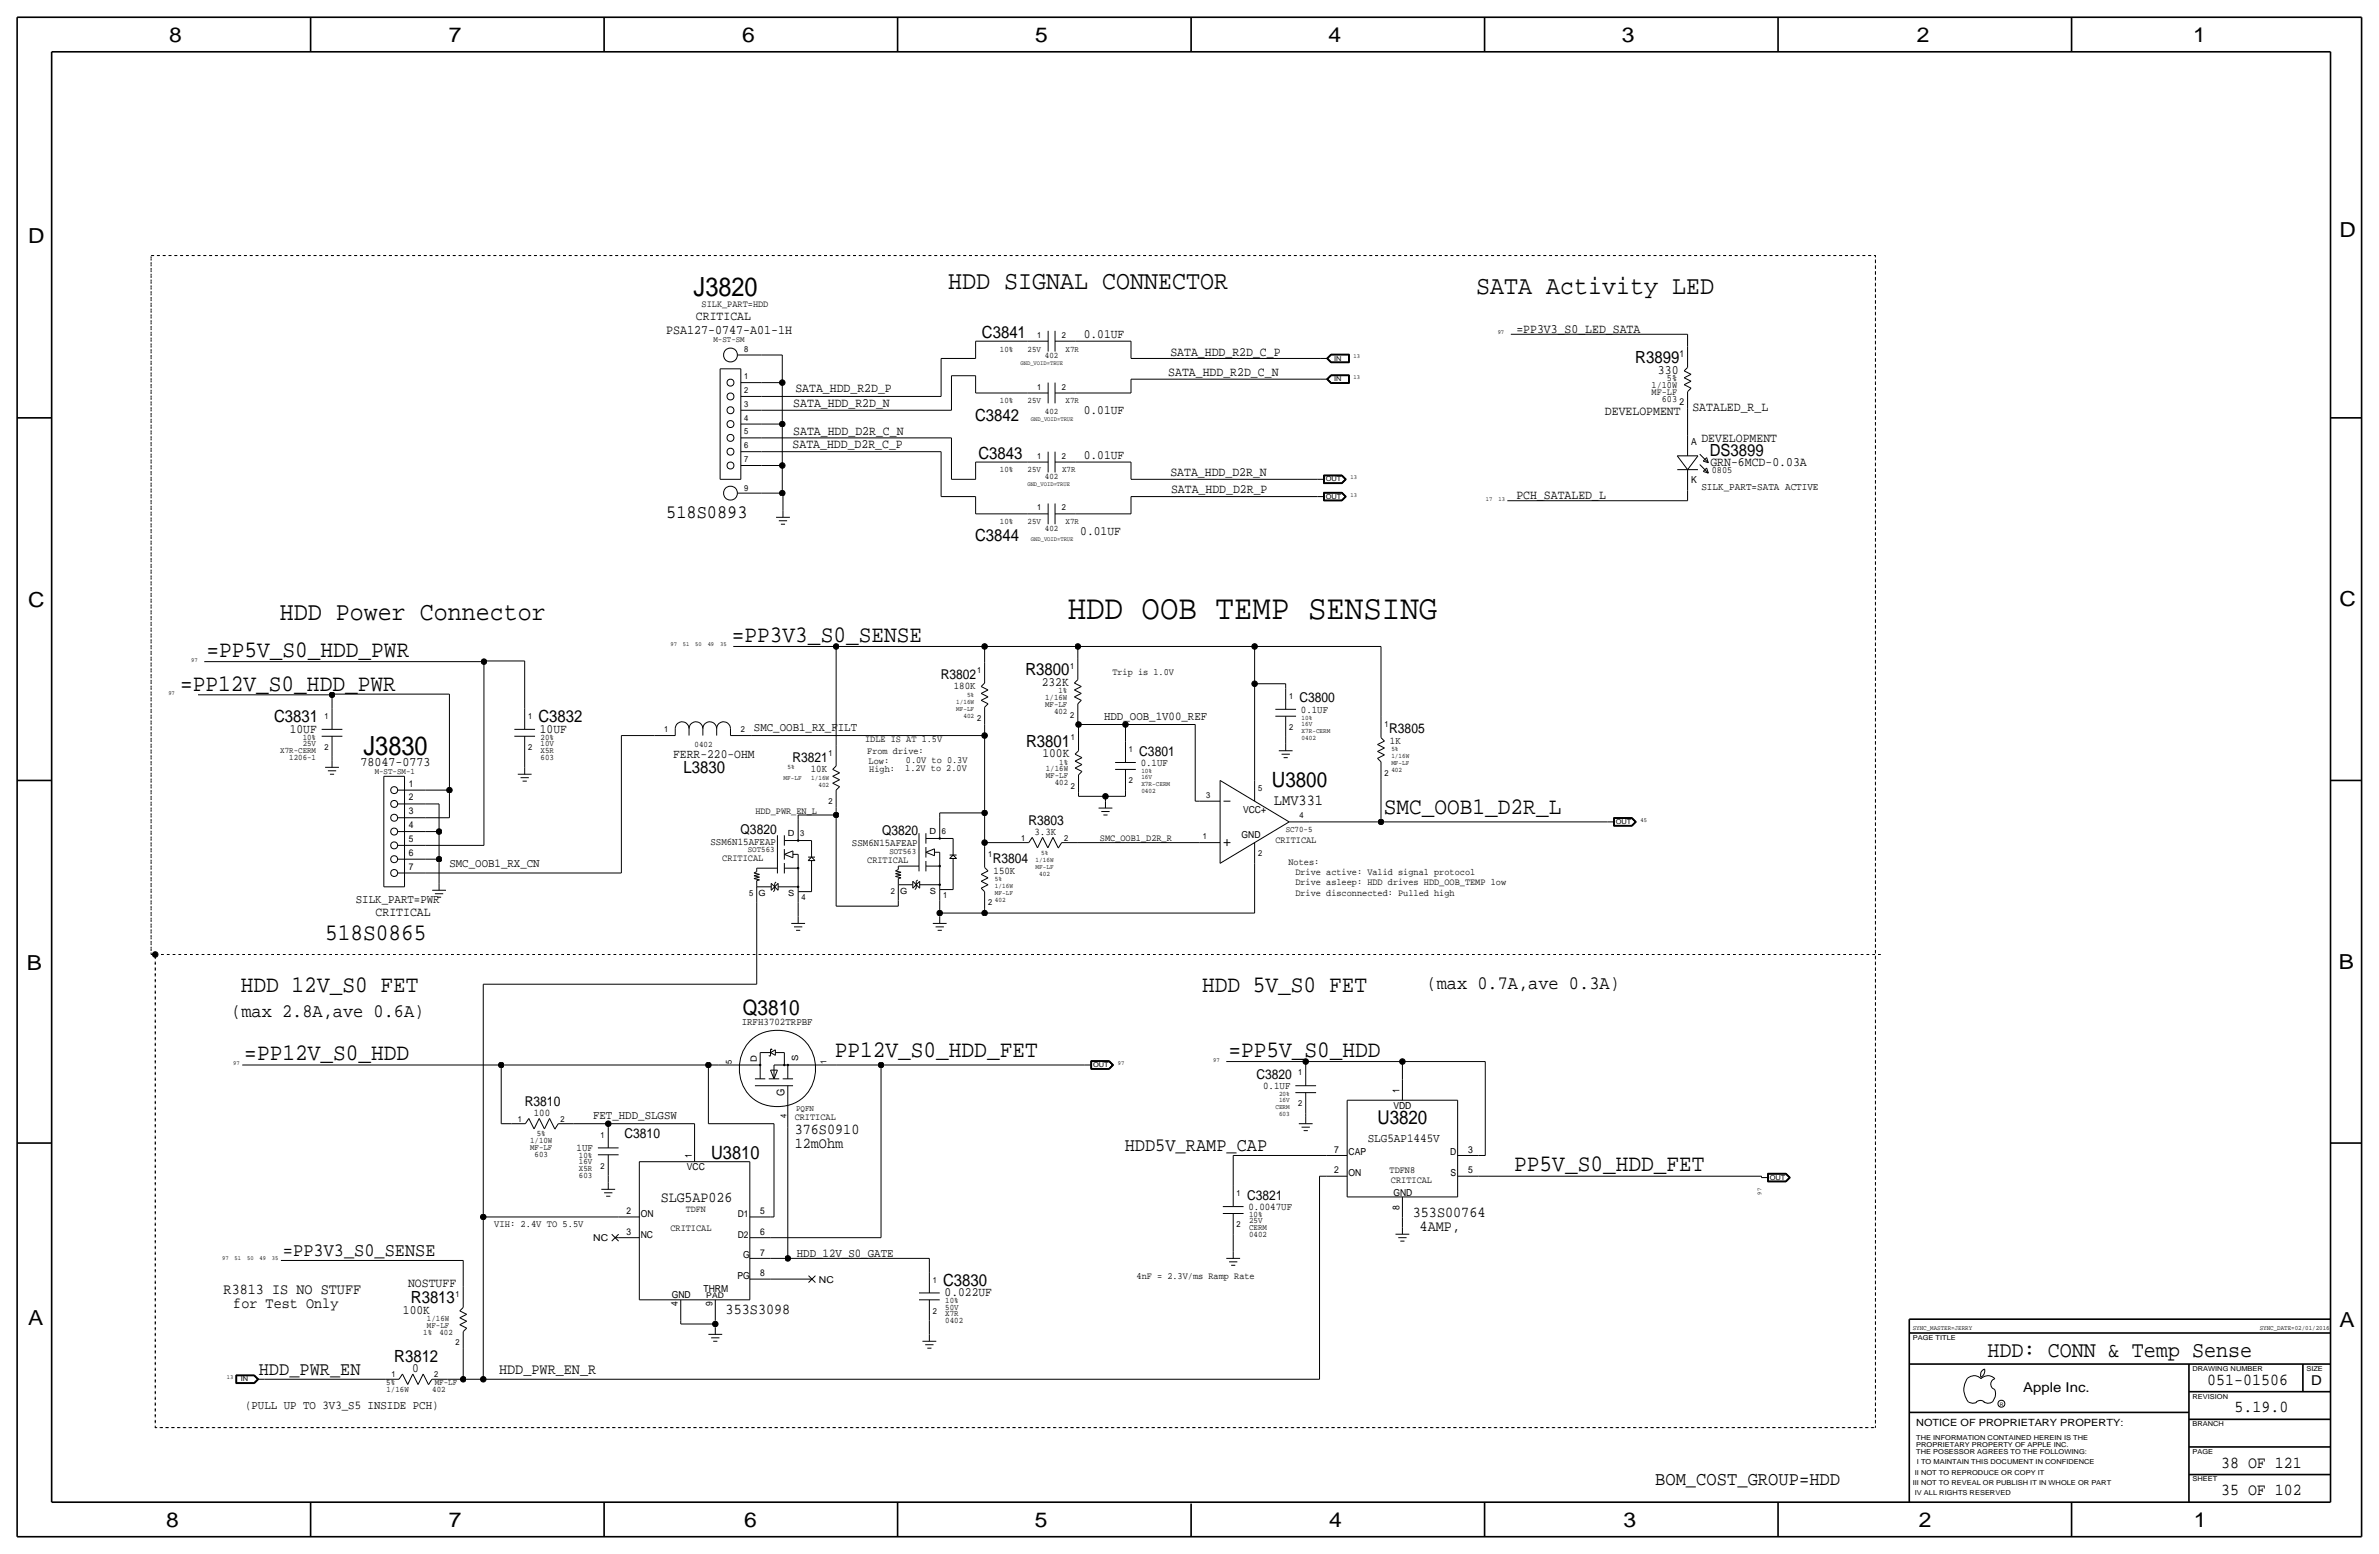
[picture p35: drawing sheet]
<svg xmlns="http://www.w3.org/2000/svg" width="875mm" height="572mm" viewBox="0 0 875 572" stroke-linecap="round" stroke-linejoin="round" font-family="sans-serif">
<defs><g id="words">
<text font-size="12.7" x="392.7" y="227.6">HDD OOB TEMP SENSING</text>
<g font-size="9.7">
<text x="255.1" y="108.7">J3820</text>
<text x="133.7" y="277.6">J3830</text>
</g>
<g font-size="9.6">
<text x="348.8" y="106.4">HDD SIGNAL CONNECTOR</text>
<text x="542.9" y="108.2">SATA Activity LED</text>
<text x="102.9" y="228.1">HDD Power Connector</text>
</g>
<g font-size="8.7">
<text x="269.2" y="236">=PP3V3_S0_SENSE</text>
<text x="75.9" y="241.6">=PP5V_S0_HDD_PWR</text>
<text x="66.2" y="254.3">=PP12V_S0_HDD_PWR</text>
<text x="509" y="299.5">SMC_OOB1_D2R_L</text>
<text x="119.6" y="345.7">518S0865</text>
<text x="88.6" y="365">HDD 12V_S0 FET</text>
<text x="442.2" y="365">HDD 5V_S0 FET</text>
<text x="89.9" y="389.9">=PP12V_S0_HDD</text>
<text x="307" y="388.6">PP12V_S0_HDD_FET</text>
<text x="451.8" y="388.6">=PP5V_S0_HDD</text>
<text x="557" y="430.8">PP5V_S0_HDD_FET</text>
</g>
<text font-size="8.3" x="731" y="499.1">HDD: CONN &amp; Temp Sense</text>
<text font-size="7.8" x="273.3" y="373.1">Q3810</text>
<text font-size="7.7" x="467.8" y="289.3">U3800</text>
<g font-size="7.6">
<text x="62.2" y="15.5">8</text>
<text x="165" y="15.5">7</text>
<text x="273" y="15.5">6</text>
<text x="380.7" y="15.5">5</text>
<text x="488.6" y="15.5">4</text>
<text x="596.6" y="15.5">3</text>
<text x="705.1" y="15.5">2</text>
<text x="806.7" y="15.5">1</text>
<text x="10.4" y="89.4">D</text>
<text x="860.5" y="87.1">D</text>
<text x="10.4" y="223.3">C</text>
<text x="860.5" y="222.8">C</text>
<text x="9.8" y="356.6">B</text>
<text x="860.2" y="356.4">B</text>
<text x="10.4" y="487.4">A</text>
<text x="860.5" y="488.2">A</text>
<text x="61.2" y="561.6">8</text>
<text x="165" y="561.6">7</text>
<text x="273.8" y="561.6">6</text>
<text x="380.7" y="561.6">5</text>
<text x="488.9" y="561.6">4</text>
<text x="597.1" y="561.6">3</text>
<text x="705.8" y="561.6">2</text>
<text x="806.9" y="561.6">1</text>
</g>
<text font-size="7.1" x="608.8" y="546.1">BOM_COST_GROUP=HDD</text>
<g font-size="7">
<text x="245.1" y="190.5">518S0893</text>
<text x="524.7" y="363.7">(max 0.7A,ave 0.3A)</text>
<text x="85" y="373.9">(max 2.8A,ave 0.6A)</text>
<text x="506.6" y="413.5">U3820</text>
<text x="413.7" y="423.2">HDD5V_RAMP_CAP</text>
<text x="104.1" y="461.8">=PP3V3_S0_SENSE</text>
<text x="95.2" y="505.7">HDD_PWR_EN</text>
</g>
<text font-size="6.8" x="261.6" y="426.2">U3810</text>
<g font-size="6.2">
<text x="361.2" y="124.2">C3841</text>
<text x="601.5" y="133.6">R3899</text>
<text x="358.6" y="154.7">C3842</text>
<text x="628.9" y="167.6">DS3899</text>
<text x="359.9" y="168.7">C3843</text>
<text x="358.6" y="199.1">C3844</text>
<text x="377.2" y="248.4">R3800</text>
<text x="100.8" y="265.7">C3831</text>
<text x="198.1" y="265.7">C3832</text>
<text x="377.5" y="274.6">R3801</text>
<text x="251.4" y="284.2">L3830</text>
<text x="346.9" y="472.9">C3830</text>
<text x="151.1" y="479.3">R3813</text>
<text x="145" y="500.9">R3812</text>
<text x="811.9" y="509.3">051-01506</text>
<text x="821.9" y="519.4">5.19.0</text>
<text x="817" y="539.7">38 OF 121</text>
<text x="817" y="549.9">35 OF 102</text>
</g>
<g font-size="5.6">
<text x="468.6" y="296.2">LMV331</text>
<text x="292.3" y="417.1">376S0910</text>
<text x="292.3" y="422.1">12mOhm</text>
<text x="519.6" y="447.5">353S00764</text>
<text x="522.2" y="452.6">4AMP,</text>
<text x="82.2" y="476">R3813 IS NO STUFF</text>
<text x="85.8" y="481.1">for Test Only</text>
<text x="266.9" y="483.1">353S3098</text>
<text x="183.6" y="505.5">HDD_PWR_EN_R</text>
</g>
<text font-size="5.5" x="243" y="442.2">SLG5AP026</text>
<g font-size="5">
<text x="346.1" y="249.7">R3802</text>
<text x="478" y="258.3">C3800</text>
<text x="511" y="269.7">R3805</text>
<text x="291.5" y="280.2">R3821</text>
<text x="419" y="277.9">C3801</text>
<text x="378.2" y="303.5">R3803</text>
<text x="272.4" y="306.6">Q3820</text>
<text x="324.5" y="307.1">Q3820</text>
<text x="365.2" y="317.5">R3804</text>
<text x="462.1" y="396.7">C3820</text>
<text x="193.1" y="406.9">R3810</text>
<text x="229.7" y="418.3">C3810</text>
<text x="458.7" y="441.2">C3821</text>
<text x="850.1" y="509.3">D</text>
<text x="744.2" y="511.8">Apple Inc.</text>
</g>
<g font-size="4.8">
<text x="245" y="122.9">PSA127-0747-A01-1H</text>
<text x="132.6" y="281.7">78047-0773</text>
</g>
<g font-size="4.7">
<text x="256" y="117.9">CRITICAL</text>
<text x="398.6" y="124.2">0.01UF</text>
<text x="557.7" y="122.4">=PP3V3_S0_LED_SATA</text>
<text x="430.5" y="131.1">SATA_HDD_R2D_C_P</text>
<text x="609.8" y="137.4">330</text>
<text x="429.7" y="138.4">SATA_HDD_R2D_C_N</text>
<text x="291.8" y="149.6">SATA_HDD_R2D_N</text>
<text x="292.6" y="144.3">SATA_HDD_R2D_P</text>
<text x="398.6" y="152.1">0.01UF</text>
<text x="590.3" y="152.7">DEVELOPMENT</text>
<text x="622.5" y="151.1">SATALED_R_L</text>
<text x="291.8" y="160">SATA_HDD_D2R_C_N</text>
<text x="291.5" y="164.9">SATA_HDD_D2R_C_P</text>
<text x="625.8" y="162.6">DEVELOPMENT</text>
<text x="398.6" y="168.7">0.01UF</text>
<text x="629.1" y="171.2">GRN-6MCD-0.03A</text>
<text x="430.5" y="175">SATA_HDD_D2R_N</text>
<text x="430.7" y="181.4">SATA_HDD_D2R_P</text>
<text x="557.7" y="183.6">PCH_SATALED_L</text>
<text x="397.3" y="196.6">0.01UF</text>
<text x="383.2" y="252.2">232K</text>
<text x="106.6" y="269.5">10UF</text>
<text x="198.6" y="269.5">10UF</text>
<text x="247.6" y="278.9">FERR-220-OHM</text>
<text x="383.4" y="278.4">100K</text>
<text x="138.2" y="336.8">CRITICAL</text>
<text x="150.1" y="473.2">NOSTUFF</text>
<text x="347.4" y="476.8">0.022UF</text>
<text x="148.2" y="483.1">100K</text>
<text x="151.6" y="504.4">0</text>
</g>
<text font-size="4.5" x="503.1" y="420.1">SLG5AP1445V</text>
<g font-size="4.4">
<text x="277.3" y="269">SMC_OOB1_RX_FILT</text>
<text x="406.1" y="264.7">HDD_OOB_1V00_REF</text>
<text x="165.3" y="318.8">SMC_OOB1_RX_CN</text>
<text x="130.9" y="332.2">SILK_PART=PWR</text>
<text x="218.1" y="411.5">FET_HDD_SLGSW</text>
<text x="293.1" y="462.3">HDD_12V_S0_GATE</text>
<text x="90.1" y="518.2">(PULL UP TO 3V3_S5 INSIDE PCH)</text>
</g>
<text font-size="3.9" x="288.5" y="403.2" transform="rotate(-90 288.5 403.2)">G</text>
<g font-size="3.8">
<text x="625.8" y="180.3">SILK_PART=SATA ACTIVE</text>
<text x="350.8" y="253.5">180K</text>
<text x="478.5" y="262.1">0.1UF</text>
<text x="511.3" y="273.6">1K</text>
<text x="419.6" y="281.7">0.1UF</text>
<text x="298.2" y="284">10K</text>
<text x="261.3" y="310.6">SSM6N15AFEAP</text>
<text x="313.4" y="311.2">SSM6N15AFEAP</text>
<text x="380.5" y="307.1">3.3K</text>
<text x="365.5" y="321.3">150K</text>
<text x="272.8" y="376.8">IRFH3702TRPBF</text>
<text x="464.6" y="400.6">0.1UF</text>
<text x="196.3" y="410.5">100</text>
<text x="212.1" y="423.4">1UF</text>
<text x="459.2" y="445">0.0047UF</text>
</g>
<text font-size="3.7" x="704.8" y="524.5">NOTICE OF PROPRIETARY PROPERTY:</text>
<text font-size="3.6" x="181.8" y="451.4">VIH: 2.4V TO 5.5V</text>
<g font-size="3.5">
<text x="258.1" y="112.8">SILK_PART=HDD</text>
<text x="617.7" y="131.3">1</text>
<text x="607.5" y="142.7">1/10W</text>
<text x="613.1" y="140.2">5%</text>
<text x="607.5" y="145.3">MF-LF</text>
<text x="611.2" y="147.8">603</text>
<text x="617.7" y="149.1">2</text>
<text x="622" y="163.8">A</text>
<text x="629.6" y="174">0805</text>
<text x="622" y="177.8">K</text>
<text x="409.1" y="248.2">Trip is 1.0V</text>
<text x="318.2" y="273">IDLE IS AT 1.5V</text>
<text x="319" y="277.1">From drive:</text>
<text x="319.5" y="280.9">Low:</text>
<text x="333.2" y="280.4">0.0V to 0.3V</text>
<text x="319.7" y="284">High:</text>
<text x="332.9" y="283.7">1.2V to 2.0V</text>
<text x="150.3" y="289.3">1</text>
<text x="150.3" y="299.5">3</text>
<text x="150.3" y="294.4">2</text>
<text x="277.8" y="299.2">HDD_PWR_EN_L</text>
<text x="457.2" y="299">VCC+</text>
<text x="150.3" y="304.5">4</text>
<text x="150.3" y="309.6">5</text>
<text x="404.6" y="309.4">SMC_OOB1_D2R_R</text>
<text x="456.7" y="308.1">GND</text>
<text x="469.1" y="309.9">CRITICAL</text>
<text x="150.3" y="314.7">6</text>
<text x="265.6" y="316.7">CRITICAL</text>
<text x="319" y="317.2">CRITICAL</text>
<text x="150.3" y="319.8">7</text>
<text x="473.9" y="318">Notes:</text>
<text x="476.5" y="321.8">Drive active: Valid signal protocol</text>
<text x="476.5" y="325.6">Drive asleep: HDD drives HDD_OOB_TEMP low</text>
<text x="476.5" y="329.4">Drive disconnected: Pulled high</text>
<text x="512.5" y="407.7">VDD</text>
<text x="514.8" y="402.1" transform="rotate(-90 514.8 402.1)">1</text>
<text x="292.3" y="412">CRITICAL</text>
<text x="254.5" y="426" transform="rotate(-90 254.5 426)">1</text>
<text x="490.7" y="423.9">7</text>
<text x="496" y="424.9">CAP</text>
<text x="533.4" y="424.9">D</text>
<text x="540" y="423.9">3</text>
<text x="252.6" y="430.3">VCC</text>
<text x="490.7" y="431.5">2</text>
<text x="511.1" y="431.3">TDFN8</text>
<text x="540" y="431.5">5</text>
<text x="496" y="432.6">ON</text>
<text x="511.6" y="435.1">CRITICAL</text>
<text x="533.5" y="432.6">S</text>
<text x="512.5" y="439.7">GND</text>
<text x="230.4" y="446.5">2</text>
<text x="235.7" y="447.5">ON</text>
<text x="252.3" y="445.8">TDFN</text>
<text x="271.3" y="447.5">D1</text>
<text x="279.6" y="446.5">5</text>
<text x="514.8" y="445" transform="rotate(-90 514.8 445)">8</text>
<text x="230.4" y="454.2">3</text>
<text x="235.7" y="455.2">NC</text>
<text x="246.6" y="452.6">CRITICAL</text>
<text x="271.3" y="455.2">D2</text>
<text x="279.6" y="454.2">6</text>
<text x="218.2" y="456.4">NC</text>
<text x="279.6" y="461.8">7</text>
<text x="273.3" y="462.8">G</text>
<text x="271.2" y="470.4">PG</text>
<text x="279.6" y="469.4">8</text>
<text x="301.2" y="471.7">NC</text>
<text x="418" y="470.4">4nF = 2.3V/ms Ramp Rate</text>
<text x="247.1" y="477.5">GND</text>
<text x="258.8" y="475">THRM</text>
<text x="249.4" y="480.3" transform="rotate(-90 249.4 480.3)">4</text>
<text x="262.1" y="480.2" transform="rotate(-90 262.1 480.2)">9</text>
</g>
<g font-size="3.2">
<text x="278.3" y="390.4" transform="rotate(-90 278.3 390.4)">D</text>
<text x="293.6" y="390.3" transform="rotate(-90 293.6 390.3)">S</text>
</g>
<g font-size="3.1">
<text x="262.4" y="125.7">M-ST-SM</text>
<text x="381.5" y="124.2">1</text>
<text x="390.6" y="124.2">2</text>
<text x="273.8" y="129.5">8</text>
<text x="367.8" y="129.3">10%</text>
<text x="378" y="129.3">25V</text>
<text x="384.3" y="131.8">402</text>
<text x="391.9" y="129.3">X7R</text>
<text x="273.8" y="139.4">1</text>
<text x="381.5" y="143.3">1</text>
<text x="390.6" y="143.3">2</text>
<text x="273.8" y="149.6">3</text>
<text x="273.8" y="144.5">2</text>
<text x="367.8" y="148.3">10%</text>
<text x="378" y="148.3">25V</text>
<text x="391.9" y="148.3">X7R</text>
<text x="273.8" y="154.7">4</text>
<text x="384.3" y="152.1">402</text>
<text x="273.8" y="159.8">5</text>
<text x="273.8" y="164.8">6</text>
<text x="273.8" y="169.9">7</text>
<text x="367.8" y="173.7">10%</text>
<text x="378" y="173.7">25V</text>
<text x="381.5" y="168.7">1</text>
<text x="390.6" y="168.7">2</text>
<text x="390.7" y="173.7">X7R</text>
<text x="384.3" y="176.3">402</text>
<text x="273.8" y="180.6">9</text>
<text x="381.5" y="187.7">1</text>
<text x="390.6" y="187.7">2</text>
<text x="367.8" y="192.8">10%</text>
<text x="378" y="192.8">25V</text>
<text x="384.3" y="195.3">402</text>
<text x="391.9" y="192.8">X7R</text>
<text x="359.4" y="247.4">1</text>
<text x="393.6" y="246.1">1</text>
<text x="384.4" y="257.6">1/16W</text>
<text x="389.3" y="255">1%</text>
<text x="474.2" y="257">1</text>
<text x="384.4" y="260.1">MF-LF</text>
<text x="387.7" y="262.6">402</text>
<text x="393.6" y="263.9">2</text>
<text x="119.3" y="264.4">1</text>
<text x="194.3" y="264.4">1</text>
<text x="244.3" y="269.2">1</text>
<text x="272.5" y="269.2">2</text>
<text x="359.4" y="265.2">2</text>
<text x="474.2" y="268.5">2</text>
<text x="509.2" y="267.5">1</text>
<text x="111.3" y="274.3">25V</text>
<text x="111.3" y="272">10%</text>
<text x="119.3" y="275.8">2</text>
<text x="194.3" y="275.8">2</text>
<text x="198.8" y="274.3">10V</text>
<text x="198.8" y="272">20%</text>
<text x="255.5" y="274.6">0402</text>
<text x="393.9" y="272.3">1</text>
<text x="103.1" y="276.9">X7R-CERM</text>
<text x="106.4" y="279.4">1206-1</text>
<text x="198.8" y="279.4">603</text>
<text x="198.8" y="276.9">X5R</text>
<text x="304.7" y="277.9">1</text>
<text x="389.6" y="281.2">1%</text>
<text x="415.2" y="276.6">1</text>
<text x="137.8" y="284.5">M-ST-SM-1</text>
<text x="384.6" y="286.3">MF-LF</text>
<text x="384.6" y="283.7">1/16W</text>
<text x="509.2" y="285.2">2</text>
<text x="387.9" y="288.8">402</text>
<text x="393.9" y="290.1">2</text>
<text x="415.2" y="288">2</text>
<text x="443.7" y="293.4">3</text>
<text x="462.7" y="290.8">5</text>
<text x="304.7" y="295.7">2</text>
<text x="478" y="301">4</text>
<text x="289.8" y="307.6">D</text>
<text x="294.3" y="307.3">3</text>
<text x="341.9" y="306.8">D</text>
<text x="346.4" y="306.6">6</text>
<text x="375.6" y="309.1">1</text>
<text x="391.4" y="309.1">2</text>
<text x="442.4" y="308.6">1</text>
<text x="472.9" y="306.1">SC70-5</text>
<text x="275" y="313.4">SOT563</text>
<text x="327.1" y="313.9">SOT563</text>
<text x="363.4" y="315.2">1</text>
<text x="462.7" y="315">2</text>
<text x="275.5" y="329.4">5</text>
<text x="279" y="329.7">G</text>
<text x="289.9" y="329.7">S</text>
<text x="327.6" y="328.7">2</text>
<text x="331.1" y="328.9">G</text>
<text x="342" y="328.9">S</text>
<text x="294.8" y="331">4</text>
<text x="346.9" y="330.2">1</text>
<text x="363.4" y="333">2</text>
<text x="269.2" y="391.2" transform="rotate(-90 269.2 391.2)">5</text>
<text x="304" y="391.2" transform="rotate(-90 304 391.2)">1</text>
<text x="477.5" y="395.5">1</text>
<text x="477.5" y="406.9">2</text>
<text x="190.4" y="412.5">1</text>
<text x="206.2" y="412.5">2</text>
<text x="289.3" y="411.2" transform="rotate(-90 289.3 411.2)">4</text>
<text x="292.8" y="408.4">PQFN</text>
<text x="197.4" y="417.8">5%</text>
<text x="220.9" y="418.3">1</text>
<text x="195" y="420.4">1/10W</text>
<text x="195" y="422.9">MF-LF</text>
<text x="196.6" y="425.5">603</text>
<text x="212.9" y="426">10%</text>
<text x="212.9" y="430.8">X5R</text>
<text x="212.9" y="428.2">16V</text>
<text x="220.9" y="429.8">2</text>
<text x="212.9" y="433.3">603</text>
<text x="454.9" y="439.9">1</text>
<text x="459.4" y="449.8">25V</text>
<text x="459.4" y="447.5">10%</text>
<text x="454.9" y="451.4">2</text>
<text x="459.4" y="454.9">0402</text>
<text x="459.4" y="452.4">CERM</text>
<text x="343.1" y="471.7">1</text>
<text x="167.6" y="477">1</text>
<text x="347.7" y="479.3">10%</text>
<text x="157.1" y="485.9">1/16W</text>
<text x="343.1" y="483.1">2</text>
<text x="347.7" y="481.6">50V</text>
<text x="347.7" y="484.1">X7R</text>
<text x="155.7" y="491">1%</text>
<text x="157.1" y="488.4">MF-LF</text>
<text x="161.6" y="491">402</text>
<text x="347.7" y="486.7">0402</text>
<text x="167.6" y="494.8">2</text>
<text x="142.1" y="509.3">5%</text>
<text x="144" y="506.5">1</text>
<text x="159.7" y="506.5">2</text>
<text x="159.9" y="509.3">MF-LF</text>
<text x="142.1" y="511.8">1/16W</text>
<text x="159" y="511.8">402</text>
</g>
<text font-size="2.9" x="259.8" y="477.5">PAD</text>
<g font-size="2.5">
<text x="490.7" y="132.6">IN</text>
<text x="490.7" y="140.2">IN</text>
<text x="487.6" y="177">OUT</text>
<text x="487.6" y="183.4">OUT</text>
<text x="355.7" y="256.3">5%</text>
<text x="351.7" y="261.4">MF-LF</text>
<text x="351.7" y="258.8">1/16W</text>
<text x="354.4" y="263.9">402</text>
<text x="478.7" y="264.7">10%</text>
<text x="478.7" y="267">16V</text>
<text x="478.7" y="269.5">X7R-CERM</text>
<text x="478.7" y="272">0402</text>
<text x="511.8" y="281.4">MF-LF</text>
<text x="511.8" y="278.9">1/16W</text>
<text x="511.8" y="276.4">5%</text>
<text x="288.2" y="286.8">MF-LF</text>
<text x="289.6" y="283">5%</text>
<text x="298.4" y="286.8">1/16W</text>
<text x="419.8" y="284.2">10%</text>
<text x="419.8" y="286.5">16V</text>
<text x="511.8" y="284">402</text>
<text x="301" y="289.3">402</text>
<text x="419.8" y="291.6">0402</text>
<text x="419.8" y="289.1">X7R-CERM</text>
<text x="594.3" y="303">OUT</text>
<text x="380.9" y="317">1/16W</text>
<text x="382.9" y="314.5">5%</text>
<text x="380.9" y="319.5">MF-LF</text>
<text x="382.3" y="322.1">402</text>
<text x="366" y="324.1">5%</text>
<text x="366" y="329.2">MF-LF</text>
<text x="366" y="326.6">1/16W</text>
<text x="366" y="331.7">402</text>
<text x="402" y="392.4">OUT</text>
<text x="469.1" y="407.9">CERM</text>
<text x="470.4" y="405.4">16V</text>
<text x="470.4" y="403.1">20%</text>
<text x="470.4" y="410.5">603</text>
<text x="651" y="433.8">OUT</text>
<text x="703.5" y="492.8">PAGE TITLE</text>
<text x="88.6" y="508">IN</text>
<text x="806.4" y="504.2">DRAWING NUMBER</text>
<text x="848.3" y="504.2">SIZE</text>
<text x="806.4" y="514.4">REVISION</text>
<text x="806.4" y="524.5">BRANCH</text>
<text x="704.8" y="532.1">PROPRIETARY PROPERTY OF APPLE INC.</text>
<text x="704.8" y="529.6">THE INFORMATION CONTAINED HEREIN IS THE</text>
<text x="704.8" y="534.7">THE POSESSOR AGREES TO THE FOLLOWING:</text>
<text x="705.1" y="538.5">I TO MAINTAIN THIS DOCUMENT IN CONFIDENCE</text>
<text x="806.4" y="534.7">PAGE</text>
<text x="704.3" y="542.3">II NOT TO REPRODUCE OR COPY IT</text>
<text x="806.4" y="544.8">SHEET</text>
<text x="703.5" y="546.1">III NOT TO REVEAL OR PUBLISH IT IN WHOLE OR PART</text>
<text x="704.3" y="549.9">IV ALL RIGHTS RESERVED</text>
</g>
<g font-size="2.4">
<text x="703.5" y="488.9">SYNC_MASTER=JERRY</text>
<text x="831.2" y="488.9">SYNC_DATE=02/01/2016</text>
</g>
<g font-size="2.3">
<text x="550.9" y="122.9">97</text>
<text x="497.8" y="131.8">13</text>
<text x="375.4" y="134.4">GND_VOID=TRUE</text>
<text x="497.8" y="139.4">13</text>
<text x="379.2" y="154.7">GND_VOID=TRUE</text>
<text x="377.9" y="178.8">GND_VOID=TRUE</text>
<text x="496.7" y="176.3">13</text>
<text x="496.7" y="182.6">13</text>
<text x="546.6" y="184.1">17</text>
<text x="551.1" y="184.1">13</text>
<text x="379.2" y="199.1">GND_VOID=TRUE</text>
<text x="246.6" y="237.7">97</text>
<text x="251.2" y="237.7">51</text>
<text x="255.7" y="237.7">50</text>
<text x="260.3" y="237.7">49</text>
<text x="264.9" y="237.7">35</text>
<text x="70.3" y="243.3">97</text>
<text x="61.9" y="255.5">97</text>
<text x="603.4" y="302.3">45</text>
<text x="85.8" y="391.7">97</text>
<text x="411.1" y="391.7">97</text>
<text x="446.2" y="390.4">97</text>
<text x="647.9" y="439.3" transform="rotate(-90 647.9 439.3)">97</text>
<text x="81.7" y="463.5">97</text>
<text x="86.3" y="463.5">51</text>
<text x="90.9" y="463.5">50</text>
<text x="95.5" y="463.5">49</text>
<text x="100" y="463.5">35</text>
<text x="83.5" y="507.2">13</text>
</g>
<text font-size="1.8" x="735.5" y="516.9">R</text>
</g></defs>
<g fill="none" stroke="#000" stroke-width=".37">
<path d="M264.9 135.6v40.7zM264.9 135.6h7.6zM271.2 130.6h8.9zM272.5 135.6v40.7zM280.1 130.6h7.6zM287.7 130.6v10.1zM346.2 131.8h12.7zM346.2 131.8v14zM350 138.2h8.9zM350 138.2v12.7zM358.9 125.5h19zM358.9 125.5v6.3z"/>
<path d="M358.9 138.2v6.3zM377.9 125.5h7.6zM385.5 121.7v7.6zM388.1 125.5h7.6zM388.1 121.7v7.6zM395.7 125.5h20.3zM416 139.4v5.1zM416 139.4h69.9zM416 125.5v6.3zM416 131.8h69.9zM485.9 139.4h2.5zM485.9 131.8h2.5z"/>
<path d="M487.9 139.4l1.6 1.6zM487.9 131.8l1.6 1.6zM487.9 139.4l1.6-1.5zM487.9 131.8l1.6-1.5zM488.1 139.4l1.5-1.4zM488.1 131.8l1.5-1.4zM488.1 139.4l1.5 1.5zM488.1 131.8l1.5 1.5zM488.2 139.4l1.4 1.4zM488.2 131.8l1.4 1.4zM488.2 139.4l1.4-1.3zM488.2 131.8l1.4-1.3z"/>
<path d="M488.4 139.4l1.3 1.3zM488.4 131.8l1.3 1.3zM488.4 139.4l1.3-1.2zM488.4 131.8l1.3-1.2zM489.5 137.9h6.8zM489.5 130.3h6.8zM489.5 133.4h6.8zM489.6 138h6.6zM489.6 130.4h6.6zM489.6 133.3h6.6zM489.6 138.1h6.5zM489.6 130.5h6.5z"/>
<path d="M489.6 133.2h6.5zM489.7 138.2h6.3zM489.7 130.6h6.3zM489.7 133.1h6.3zM496 138.2v2.5zM496 130.6v2.5zM496.1 138.1v2.7zM496.1 130.5v2.7zM496.2 138v2.9zM496.2 130.4v2.9zM496.3 137.9v3.1zM496.3 130.3v3.1z"/>
<path d="M555.7 122.9h65zM619.5 138.9l2.5-1.2zM619.5 136.4l1.2-1.3zM619.5 136.4l2.5 1.3zM619.5 138.9l2.5 1.3zM620.7 122.9v4.6zM620.7 127.5v7.6zM272.5 150.9h7.6zM272.5 145.8h7.6zM272.5 156h7.6zM272.5 140.7h7.6zM280.1 140.7h7.6z"/>
<path d="M280.1 156h7.6zM280.1 145.8h66.1zM280.1 150.9h69.9zM287.7 140.7v15.3zM287.7 156v15.2zM358.9 144.5h19zM377.9 144.5h7.6zM385.5 140.7v7.6zM388.1 144.5h7.6zM388.1 140.7v7.6zM395.7 144.5h20.3zM489.5 141h6.8z"/>
<path d="M489.6 140.9h6.6zM489.6 140.8h6.5zM489.7 140.7h6.3zM619.5 141.5l2.5-1.3zM619.5 141.5l2.5 1.2zM620.7 150.4v9.6zM620.7 144v6.4zM622 142.7l-1.3 1.3zM264.9 176.3h7.6zM272.5 161h7.6zM272.5 166.1h7.6zM272.5 171.2h7.6z"/>
<path d="M280.1 171.2h7.6zM280.1 161h69.9zM280.1 166.1h66.1zM287.7 171.2v10.2zM346.2 166.1v16.5zM350 176.3h8.9zM350 161v15.3zM358.9 169.9h19zM358.9 169.9v6.4zM377.9 169.9h7.6zM385.5 166.1v7.6zM388.1 169.9h7.6z"/>
<path d="M388.1 166.1v7.6zM395.7 169.9h20.3zM416 169.9v6.4zM416 176.3h68.6zM484.6 176.3h2.5zM486.8 177.9h6.8zM486.8 174.7v3.2zM486.8 174.7h6.8zM486.9 174.8v2.9zM486.9 177.7h6.7zM486.9 174.8h6.7zM487 174.9v2.7z"/>
<path d="M487 177.6h6.5zM487 174.9h6.5zM487.1 175h6.4zM487.1 175v2.5zM487.1 177.5h6.4zM493.5 175l1.2 1.3zM493.5 177.5l1.2-1.2zM493.5 177.6l1.4-1.3zM493.5 174.9l1.4 1.4zM493.6 177.7l1.4-1.4zM493.6 174.8l1.4 1.5zM493.6 174.7l1.6 1.6z"/>
<path d="M493.6 177.9l1.6-1.6zM616.9 167.6l3.8 5.1zM616.9 167.6h7.6zM616.9 172.7h7.6zM620.7 160v7.6zM620.7 172.7v7.6zM624.5 167.6l-3.8 5.1zM625.2 167l3.1 3.2zM625.2 170.8l3.1 3.2zM626.5 169.6l1.8 .6zM626.5 173.4l1.8 .6zM627.7 168.3l.6 1.9z"/>
<path d="M627.7 168.3l-1.2 1.3zM627.7 172.1l.6 1.9zM627.7 172.1l-1.2 1.3zM271.2 181.4h8.9zM280.1 181.4h7.6zM285.4 190.2h5.1zM286.5 191.5h3zM287.2 192.8h1.5zM287.7 181.4h.3zM288 181.4v6.3zM288 187.7v2.5zM346.2 182.6h12.7z"/>
<path d="M358.9 189h19zM358.9 182.6v6.4zM377.9 189h7.6zM385.5 185.2v7.6zM388.1 189h7.6zM388.1 185.2v7.6zM395.7 189h20.3zM416 182.6v6.4zM416 182.6h68.6zM484.6 182.6h2.5zM486.8 184.2h6.8zM486.8 181.1v3.1z"/>
<path d="M486.8 181.1h6.8zM486.9 181.2v2.9zM486.9 184.1h6.7zM486.9 181.2h6.7zM487 181.3v2.7zM487 184h6.5zM487 181.3h6.5zM487.1 181.4h6.4zM487.1 181.4v2.5zM487.1 183.9h6.4zM493.5 181.4l1.2 1.2zM493.5 184l1.4-1.4z"/>
<path d="M493.5 181.3l1.4 1.3zM493.6 184.1l1.4-1.5zM493.6 181.2l1.4 1.4zM493.6 181.1l1.6 1.5zM493.6 184.2l1.6-1.6zM494.7 182.6l-1.2 1.3zM554.4 184.2h66.3zM620.7 180.3v3.8zM269.7 237.7h37.8zM307.5 237.7v36.4zM307.5 237.7h54.7zM362.2 237.7h34.2z"/>
<path d="M362.2 237.7v5.9zM396.4 237.7h65.1zM396.4 237.7v4.6zM461.5 237.7v13.8zM461.5 237.7h46.4zM507.9 237.7v26zM72.8 255.5h49.3zM75.1 243.3h102.9zM122.1 255.3h43.2zM122.1 255.3v.2zM122.1 255.5v5.1zM165.3 255.3v35.3z"/>
<path d="M178 243.1v.2zM178 243.3v67.6zM178 243.1h15zM193 243.1v17.5zM360.9 252.5l2.5 1.2zM360.9 257.6l2.5 1.2zM360.9 255l2.5 1.3zM360.9 257.6l2.5-1.3zM360.9 255l2.5-1.3zM362.2 251.2l-1.3 1.3zM362.2 243.6v7.6zM363.4 258.8l-1.2 1.3z"/>
<path d="M395.2 256.3l2.5-1.3zM395.2 253.7l2.5-1.2zM395.2 251.2l2.5 1.3zM395.2 256.3l2.5 1.3zM395.2 253.7l2.5 1.3zM396.4 242.3v7.6zM396.4 258.8v6.4zM396.4 249.9l-1.2 1.3zM397.7 257.6l-1.3 1.2zM461.5 251.5h11.4zM461.5 251.5v35.5zM472.9 251.5v1.7z"/>
<path d="M472.9 253.2v7.7zM118.3 270.8h7.6zM118.3 268.2h7.6zM122.1 278.4v1.3zM122.1 279.7v2.5zM122.1 260.6v7.6zM122.1 270.8v7.6zM189.2 268.2h7.6zM189.2 270.8h7.6zM193 278.4v3.8zM193 260.6v7.6zM193 270.8v7.6z"/>
<path d="M228.5 270.5h12.2zM228.5 270.5v50.6zM240.7 270.5h7.7zM248.4 268v2.5zM248.4 268a2.54 2.54 0 0 1 2.5-2.6 2.54 2.54 0 0 1 2.5 2.6 2.54 2.54 0 0 1 2.6-2.6 2.54 2.54 0 0 1 2.5 2.6 2.54 2.54 0 0 1 2.6-2.6 2.54 2.54 0 0 1 2.5 2.6 2.54 2.54 0 0 1 2.5-2.6 2.54 2.54 0 0 1 2.6 2.6M253.4 268v2.5zM258.5 268v2.5zM263.6 268v2.5zM268.7 270.5h7.6zM268.7 268v2.5zM276.3 270.5h85.9zM307.5 274.1v7.6z"/>
<path d="M362.2 270.5v28.5zM362.2 266.4v4.1zM362.2 260.1v6.3zM395.4 279.9l2.6-1.3zM395.4 277.4l1.3-1.3zM395.4 277.4l2.6 1.2zM395.4 279.9l2.6 1.3zM396.4 266.4h.3zM396.4 265.2v1.2zM396.7 266.4h17.3zM396.7 266.4v2.1zM396.7 268.5v7.6z"/>
<path d="M414 266.4h25.6zM414 266.4v6.4zM414 272.8v7.6zM439.6 266.4v28.2zM469.1 263.4h7.6zM469.1 260.9h7.6zM470.4 276.1h5zM471.4 277.4h3zM472.1 278.6h1.6zM472.9 271v2.6zM472.9 273.6v2.5zM472.9 263.4v7.6z"/>
<path d="M506.7 278.9l1.2 1.3zM506.7 276.4l2.5 1.2zM506.7 273.8l2.5 1.3zM506.7 273.8l2.5-1.3zM506.7 278.9l2.5-1.3zM506.7 276.4l2.5-1.3zM507.9 263.7v7.6zM507.9 271.3l1.3 1.2zM119.6 282.2h5.1zM120.6 283.5h3zM121.4 284.7h1.5zM141.2 285.5h7.6z"/>
<path d="M141.2 285.5v40.6zM146.3 290.6h10.1zM146.3 295.7h10.1zM148.8 285.5v40.6zM156.4 295.7h5.1zM156.4 290.6h8.9zM161.5 295.7v10.1zM165.3 290.6v10.1zM190.4 284.7h5.1zM191.5 286h3zM192.2 287.3h1.6zM193 282.2v2.5z"/>
<path d="M293.6 299.7h13.9zM293.6 299.7v1.8zM306.3 288l2.5-1.2zM306.3 285.5l2.5-1.3zM306.3 283l1.2-1.3zM306.3 283l2.5 1.2zM306.3 288l2.5 1.3zM306.3 285.5l2.5 1.3zM307.5 299.7v33.5zM307.5 296.9v2.8zM307.5 290.6v6.3zM308.8 289.3l-1.3 1.3z"/>
<path d="M345.6 299v1.7zM345.6 299h16.6zM362.2 299v10.9zM395.4 282.4l2.6-1.2zM395.4 282.4l2.6 1.3zM396.7 292.9h9.9zM396.7 291.3v1.6zM396.7 285v6.3zM398 283.7l-1.3 1.3zM404.1 297.2h5zM405.1 298.5h3zM405.8 299.7h1.6z"/>
<path d="M406.6 292.9v1.7zM406.6 294.6v2.6zM406.6 292.9h7.4zM410.2 283h7.6zM410.2 280.4h7.6zM414 290.6v2.3zM414 283v7.6zM439.6 294.6h1.5zM441.1 294.6h7.7zM448.8 287v30.5zM448.8 287l25.4 15.3zM450 294.6h2.6z"/>
<path d="M461.5 287v7.6zM507.9 286.5v15.8zM507.9 280.2v6.3zM146.3 316h10.1zM146.3 310.9h10.1zM146.3 305.8h10.1zM146.3 300.7h10.1zM156.4 300.7h8.9zM156.4 305.8h5.1zM156.4 316h5.1zM156.4 310.9h21.6zM161.5 305.8v10.2z"/>
<path d="M161.5 316v8.9zM278.3 319.3v1.2zM278.3 319.3h7.7zM286 307.2v14zM288.5 317.4v3.8zM288.5 314.2l3.1 1.3zM288.5 314.2l3.1-1.3zM288.5 312.3v3.8zM288.5 319.3h5.1zM288.5 307.2v3.8zM288.5 309.1h10zM291.6 312.9v2.6z"/>
<path d="M291.6 314.2h2zM293.6 301.5v7.6zM293.6 314.2v13.7zM297.2 316.5h2.6zM297.2 315.2h2.6zM298.5 316.5v11.4zM298.5 309.1v6.1zM298.5 315.2l-1.3 1.3zM298.5 315.2l1.3 1.3zM330.4 318.5v1.3zM330.4 318.5h7.6zM338 306.4v14z"/>
<path d="M340.6 316.6v3.8zM340.6 313.4l3.1 1.3zM340.6 313.4l3.1-1.2zM340.6 311.5v3.9zM340.6 318.5h5zM340.6 306.4v3.8zM340.6 308.4h10zM343.7 312.2v2.5zM343.7 313.4h1.9zM345.6 300.7v7.7zM345.6 313.4v13.7zM349.3 315.7h2.5z"/>
<path d="M349.3 314.5h2.5zM350.6 314.5l1.2 1.2zM350.6 315.7v11.5zM350.6 308.4v6.1zM350.6 314.5l-1.3 1.2zM362.2 309.9h11.1zM362.2 319l1.2 1.3zM362.2 309.9v1.5zM362.2 311.4v7.6zM373.3 309.9h5.1zM379.7 307.9l1.9 3.9zM379.7 307.9l-1.3 2z"/>
<path d="M383.5 307.9l-1.9 3.9zM383.5 307.9l1.9 3.9zM387.3 307.9l-1.9 3.9zM387.3 307.9l1.9 3.9zM390.5 309.9h5.7zM390.5 309.9l-1.3 2zM396.2 309.9h44.9zM441.1 309.9h7.7zM448.8 317.5l25.4-15.2zM450 309.9h2.6zM451.3 308.6v2.6zM461.5 317.5v18.3z"/>
<path d="M461.5 309.9v7.6zM474.2 302.3h7.6zM481.8 302.3h26.1zM507.9 302.3h83.4zM591.3 302.3h2.5zM593.5 300.7h6.8zM593.5 303.8h6.8zM593.5 300.7v3.1zM593.6 300.8v2.9zM593.6 303.7h6.7zM593.6 300.8h6.7zM593.7 300.9v2.7z"/>
<path d="M593.7 303.6h6.5zM593.7 300.9h6.5zM593.8 301h6.4zM593.8 301v2.5zM593.8 303.5h6.4zM600.2 303.5l1.2-1.2zM600.2 301l1.2 1.3zM600.2 300.9l1.4 1.4zM600.3 303.7l1.4-1.4zM600.3 300.8l1.4 1.5zM600.3 300.7l1.6 1.6zM601.6 302.3l-1.4 1.3z"/>
<path d="M601.9 302.3l-1.6 1.5zM141.2 326.1h7.6zM146.3 321.1h10.1zM156.4 321.1h72.1zM159 327.4h5zM160 328.7h3zM160.7 329.9h1.6zM161.5 324.9v2.5zM277.3 321.1l2 .5zM277.3 322.1l2 .5zM277.3 323.1l2 .5zM277.3 321.1l1-.6z"/>
<path d="M277.3 322.1l2-.5zM277.3 323.1l2-.5zM278.3 326.1h5.4zM278.3 332v30zM278.3 326.2v5.8zM278.3 323.9v2.2zM278.3 326.2h.1M278.3 323.9l1-.3zM283.7 324.9v2.5zM283.7 324.9l2.5 2.5zM284.9 324.9l.5-.5zM284.9 324.9v2.5z"/>
<path d="M284.9 327.4l-.5 .5zM286.2 324.9l-2.5 2.5zM286.2 324.9v2.5zM286.2 326.1h7.4zM291 339.6h5.1zM293.6 332v5.1zM293.6 327.9h4.9zM293.6 328v4zM293.6 328h.1M293.6 337.1v2.5zM307.5 333.2h22.9zM329.4 320.3l2 .5z"/>
<path d="M329.4 321.3l2 .5zM329.4 322.3l2 .5zM329.4 320.3l1-.5zM329.4 321.3l2-.5zM329.4 322.3l2-.5zM330.4 325.4h5.3zM330.4 331.2v2zM330.4 325.4v5.8zM330.4 323.1v2.2zM330.4 325.4h.1M330.4 323.1l1-.3zM335.7 324.1v2.5z"/>
<path d="M335.7 324.1l2.6 2.5zM337 324.1l.5-.5zM337 324.1v2.5zM337 326.6l-.5 .6zM338.3 324.1l-2.6 2.5zM338.3 324.1v2.5zM338.3 325.4h7.3zM343.1 339.6h5.1zM345.6 335.8h16.6zM345.6 331.2v4.6zM345.6 335.8v1.3zM345.6 337.1v2.5z"/>
<path d="M345.6 327.2h5zM345.6 327.2v4zM345.6 327.2h.1M360.9 326.6l1.3 1.3zM360.9 324.1l2.5 1.3zM360.9 321.6l2.5 1.2zM360.9 321.6l2.5-1.3zM360.9 326.6l2.5-1.2zM360.9 324.1l2.5-1.3zM362.2 335.8h99.3zM362.2 334.3v1.5zM362.2 327.9v6.4z"/>
<path d="M292 340.9h3.1zM292.8 342.1h1.5zM344.1 340.9h3.1zM344.9 342.1h1.5zM177.7 362h100.6zM177.7 362v85.5zM89.1 391.7h95.3zM184.4 391.7h76.2zM184.4 391.7v21.6zM260.6 391.7h3.8zM260.6 391.7v21.6zM264.4 391.7h15.2z"/>
<path d="M275.4 383.3a14.7 14.7 0 0 1 22.1 1.4 14.5 14.5 0 0 1-5.4 21.1 14.3 14.3 0 0 1-18.6-6.1 15.1 15.1 0 0 1 1.9-16.4zM277.7 396.7h3.8zM277.7 399.3h14zM279.6 387.1v9.6zM279.6 387.1h3.8zM282.8 396.7h3.8zM282.9 388.1l.2 .3 .3-.3M283.4 386v2.2zM283.4 387.1l1.8 1zM283.4 386.1l.3-.3 .2 .3M283.4 393.5h2.6zM283.4 393.5l1.3 3.2z"/>
<path d="M283.4 387.1l1.8-1zM284.7 391.7v5zM284.7 391.7h22.8zM285.2 387.1h3.3zM285.2 386.1v2zM286 393.5l-1.3 3.2zM287.9 396.7h3.8zM288.5 387.1v4.6zM289.8 399.3v15.2zM289.8 391.7v5zM307.5 391.7h16.6zM324.1 391.7h74.9z"/>
<path d="M324.1 391.7v63.5zM399 391.7h2.5zM401.2 393.2h6.8zM401.2 390.1v3.1zM401.2 390.1h6.8zM401.3 390.2v2.9zM401.3 393.1h6.7zM401.3 390.2h6.7zM401.4 390.3v2.7zM401.4 393h6.5zM401.4 390.3h6.5zM401.5 390.4h6.4z"/>
<path d="M401.5 390.4v2.5zM401.5 392.9h6.4zM407.9 390.4l1.2 1.3zM407.9 392.9l1.2-1.2zM407.9 393l1.4-1.3zM407.9 390.3l1.4 1.4zM408 393.1l1.4-1.4zM408 390.2l1.4 1.5zM408 390.1l1.6 1.6zM408 393.2l1.6-1.5zM451.1 390.4h29.2zM476.5 399.3h7.6z"/>
<path d="M480.3 390.4h35.5zM480.3 390.4v1.3zM480.3 391.7v7.6zM515.8 390.4v6.6zM515.8 397v7.6zM515.8 390.4h30.5zM546.3 390.4v34.5zM184.4 413.3h3.8zM188.2 413.3h5zM194.5 411.3l1.9 3.9zM194.5 411.3l-1.3 2zM198.3 411.3l-1.9 3.9z"/>
<path d="M198.3 411.3l2 3.9zM202.1 411.3l-1.8 3.9zM202.1 411.3l2 3.9zM205.3 413.3h5.7zM205.3 413.3l-1.2 2zM211 413.3h12.7zM223.7 413.3h31.8zM223.7 413.3v1.2zM223.7 414.5v7.6zM255.5 413.3v6.3zM255.5 419.6v7.6zM260.6 413.3h24.1z"/>
<path d="M284.7 413.3v34.2zM289.8 414.5v48.3zM476.5 401.8h7.6zM477.7 413.3h5.1zM478.7 414.5h3.1zM479.5 415.8h1.5zM480.3 409.4v1.3zM480.3 410.7v2.6zM480.3 401.8v7.6zM495.5 404.6h40.6zM495.5 404.6v35.6zM536.1 404.6v35.6z"/>
<path d="M219.9 424.7h7.6zM219.9 422.1h7.6zM221.2 437.4h5.1zM222.2 438.7h3zM223 439.9h1.5zM223.7 432.3v2.5zM223.7 424.7v7.6zM223.7 434.8v2.6zM235.2 427.2v50.8zM235.2 427.2h40.6zM275.8 427.2v50.8zM453.6 424.9h34.3z"/>
<path d="M453.6 424.9v11.2zM453.6 436.1v7.6zM485.3 432.6v74.6zM485.3 432.6h2.6zM487.9 432.6h7.6zM487.9 424.9h7.6zM536.1 424.9h7.7zM536.1 432.6h7.7zM543.8 424.9h2.5zM543.8 432.6h104.1zM647.9 432.6v.5zM647.9 433.1h2.5z"/>
<path d="M650.1 434.6h6.8zM650.1 431.5v3.1zM650.1 431.5h6.8zM650.2 431.6v2.9zM650.2 434.5h6.7zM650.2 431.6h6.7zM650.3 431.7v2.7zM650.3 434.4h6.5zM650.3 431.7h6.5zM650.4 431.8h6.4zM650.4 431.8v2.5zM650.4 434.3h6.4z"/>
<path d="M656.8 431.8l1.3 1.3zM656.8 434.3l1.3-1.2zM656.8 431.7l1.4 1.4zM656.8 434.4l1.4-1.3zM656.9 434.5l1.5-1.4zM656.9 431.6l1.5 1.5zM656.9 431.5l1.6 1.6zM656.9 434.6l1.6-1.5zM177.7 447.5h49.8zM177.7 447.5v59.7zM225 453.9l2.5 2.5zM226.3 455.2h1.2z"/>
<path d="M227.5 447.5h7.7zM227.5 455.2h7.7zM227.5 453.9l-2.5 2.5zM275.8 447.5h7.6zM275.8 455.2h7.6zM283.4 455.2h40.7zM283.4 447.5h1.3zM449.8 443.7h7.6zM449.8 446.3h7.6zM453.6 453.9v6.3zM453.6 446.3v7.6zM495.5 440.2h40.6z"/>
<path d="M513.3 453.9h5.1zM514.3 455.2h3zM515.1 456.4h1.5zM515.8 447.8v3.6zM515.8 440.2v7.6zM515.8 451.4v2.5zM103.3 463.6h67.1zM170.4 463.6v9.6zM170.4 473.2v7.6zM235.2 478h40.6zM250.4 478v7.6zM263.1 478v7.6z"/>
<path d="M275.8 470.4h7.6zM275.8 462.8h7.6zM283.4 470.4h15.3zM283.4 462.8h6.4zM289.8 462.8h52zM297.4 471.7l2.5-2.6zM297.4 469.1l2.5 2.6zM338 478h7.6zM338 475.5h7.6zM341.8 462.8v5.1zM341.8 467.9v7.6zM341.8 478v7.6z"/>
<path d="M451.1 462.8h5zM452.1 464.1h3zM452.8 465.3h1.6zM453.6 460.2v2.6zM169.1 487.2l2.6-1.3zM169.1 484.6l2.6-1.2zM169.1 482.1l1.3-1.3zM169.1 482.1l2.6 1.3zM169.1 487.2l2.6 1.2zM169.1 484.6l2.6 1.3zM170.4 496.1v11.1zM170.4 489.7v6.4z"/>
<path d="M171.7 488.4l-1.3 1.3zM250.4 485.6v1.3zM250.4 486.9h12.7zM260.6 490.7h5zM261.6 492h3zM262.3 493.3h1.6zM263.1 485.6v1.3zM263.1 486.9v1.3zM263.1 488.2v2.5zM339.3 493.3h5.1zM340.3 494.5h3.1zM341.1 495.8h1.5z"/>
<path d="M341.8 485.6v5.1zM341.8 490.7v2.6zM86.8 505.7h6.8zM86.8 505.7v3.1zM86.8 508.8h6.8zM86.9 505.8h6.6zM86.9 505.8v2.9zM86.9 508.7h6.6zM87 505.9h6.5zM87 505.9v2.7zM87 508.6h6.5zM87.1 506v2.5z"/>
<path d="M87.1 508.5h6.3zM87.1 506h6.3zM93.4 506l1.3 1.2zM93.4 508.5l1.3-1.3zM93.5 508.6l1.3-1.4zM93.5 505.9l1.3 1.3zM93.5 505.8l1.5 1.4zM93.5 508.7l1.5-1.5zM93.6 508.8l1.5-1.6zM93.6 505.7l1.5 1.5zM94.7 507.2h2.5zM97.2 507.2h44.5z"/>
<path d="M141.7 507.2h5.1zM148 505.3l-1.2 1.9zM148 505.3l2 3.9zM151.8 505.3l2 3.9zM151.8 505.3l-1.8 3.9zM155.7 505.3l-1.9 3.9zM155.7 505.3l1.9 3.9zM158.9 507.2l-1.3 2.1zM158.9 507.2h5.6zM164.5 507.2h5.9zM170.4 507.2h7.3zM177.7 507.2h307.6z"/>
<path d="M724.1 515.6l.5 .2a2.67 2.67 0 0 0 2.5-.2M726.8 515.7a2.09 2.09 0 0 1 3.1 0M728.6 506.5a2.69 2.69 0 0 0 1.3-3 2.26 2.26 0 0 0-1.3 3M729.7 515.6l.4 .2a2.67 2.67 0 0 0 2.6-.2M733.7 511.1a4.5 4.5 0 0 1-1 4.6M733.8 511a2.08 2.08 0 0 1-1.6-2 2.08 2.08 0 0 1 1.6-2 3.4 3.4 0 0 0-5.1 0 3.6 3.6 0 0 0-3.9-.8 3.6 3.6 0 0 0-2.3 3.3 7.1 7.1 0 0 0 1.6 6.2"/>
<circle cx="268.7" cy="130.6" r="2.56"/>
<circle cx="268.7" cy="140.7" r="1.28"/>
<circle cx="268.7" cy="156" r="1.28"/>
<circle cx="268.7" cy="145.8" r="1.28"/>
<circle cx="268.7" cy="150.9" r="1.28"/>
<circle cx="268.7" cy="161" r="1.28"/>
<circle cx="268.7" cy="166.1" r="1.28"/>
<circle cx="268.7" cy="171.2" r="1.28"/>
<circle cx="268.7" cy="181.4" r="2.56"/>
<circle cx="145" cy="295.7" r="1.28"/>
<circle cx="145" cy="290.6" r="1.28"/>
<circle cx="145" cy="300.7" r="1.28"/>
<circle cx="145" cy="310.9" r="1.28"/>
<circle cx="145" cy="316" r="1.28"/>
<circle cx="145" cy="305.8" r="1.28"/>
<circle cx="145" cy="321.1" r="1.28"/>
<circle cx="736.1" cy="516.2" r="1.28"/>
</g>
<path d="M55.6 94v257zM55.6 94h634.2zM689.8 94v431zM55.6 351h1.5zM57.1 351h635.3zM57.1 351v174zM57.1 525h632.7z" fill="none" stroke="#000" stroke-width=".37" stroke-dasharray=".7 1.4" stroke-linecap="butt"/>
<g fill="none" stroke="#000" stroke-width=".6" stroke-linecap="butt">
<path d="M6.3 6.4v558.7zM6.3 6.4h862.3zM19 19.1h838.2zM19 19.1v533.4zM114.2 6.4v12.7zM222.2 6.4v12.7zM330.1 6.4v12.7zM438.1 6.4v12.7zM546 6.4v12.7zM654 6.4v12.7zM761.9 6.4v12.7zM857.2 19.1v533.4z"/>
<path d="M868.6 6.4v558.7zM6.3 153.7h12.7zM857.2 153.7h11.4zM6.3 287h12.7zM857.2 287h11.4zM6.3 420.4h12.7zM857.2 420.4h11.4zM702.3 490.2h154.9zM702.3 485.1h154.9zM702.3 485.1v5.1zM702.3 490.2v62.3zM702.3 501.6h154.9z"/>
<path d="M702.3 519.4h102.8zM805.1 501.6v50.8zM805.1 511.8h52.1zM847 501.6v10.2zM805.1 522h52.1zM805.1 532.1h52.1zM19 552.5h838.2zM114.2 552.4v12.7zM222.2 552.5v12.7zM330.1 552.5v12.7zM438.1 553v12.1zM546 552.5v12.7z"/>
<path d="M654 552.5v12.7zM761.9 552.5v12.7zM805.1 542.3h52.1zM6.3 565.1h862.3z"/>
</g>
<g fill="#000" stroke="#000" stroke-width=".37">
<path d="M293.4 319.1h.4v.4h-.4zM293.4 308.9h.4v.4h-.4zM345.5 318.3h.3v.4h-.3zM345.5 308.2h.3v.3h-.3zM293.4 326h.4v.3h-.4zM345.5 325.2h.3v.3h-.3zM279.4 391.5h.4v.3h-.4zM288.3 391.5h.4v.3h-.4zM289.6 391.5h.4v.3h-.4z"/>
<circle cx="287.7" cy="140.7" r="1.02"/>
<circle cx="287.7" cy="156" r="1.02"/>
<circle cx="287.7" cy="171.2" r="1.02"/>
<circle cx="287.7" cy="181.4" r="1.02"/>
<circle cx="307.5" cy="237.7" r="1.02"/>
<circle cx="362.2" cy="237.7" r="1.02"/>
<circle cx="396.4" cy="237.7" r="1.02"/>
<circle cx="461.5" cy="237.7" r="1.02"/>
<circle cx="122.1" cy="255.5" r="1.02"/>
<circle cx="178" cy="243.3" r="1.02"/>
<circle cx="461.5" cy="251.5" r="1.02"/>
<circle cx="362.2" cy="270.5" r="1.02"/>
<circle cx="396.7" cy="266.4" r="1.02"/>
<circle cx="414" cy="266.4" r="1.02"/>
<circle cx="165.3" cy="290.6" r="1.02"/>
<circle cx="307.5" cy="299.7" r="1.02"/>
<circle cx="362.2" cy="299" r="1.02"/>
<circle cx="406.6" cy="292.9" r="1.02"/>
<circle cx="161.5" cy="316" r="1.02"/>
<circle cx="161.5" cy="305.8" r="1.02"/>
<circle cx="362.2" cy="309.9" r="1.02"/>
<circle cx="507.9" cy="302.3" r="1.02"/>
<circle cx="345.6" cy="335.8" r="1.02"/>
<circle cx="362.2" cy="335.8" r="1.02"/>
<circle cx="57.1" cy="351" r="1.02"/>
<circle cx="184.4" cy="391.7" r="1.02"/>
<circle cx="260.6" cy="391.7" r="1.02"/>
<circle cx="324.1" cy="391.7" r="1.02"/>
<circle cx="480.3" cy="390.4" r="1.02"/>
<circle cx="515.8" cy="390.4" r="1.02"/>
<circle cx="223.7" cy="413.3" r="1.02"/>
<circle cx="177.7" cy="447.5" r="1.02"/>
<circle cx="289.8" cy="462.8" r="1.02"/>
<circle cx="263.1" cy="486.9" r="1.02"/>
<circle cx="170.4" cy="507.2" r="1.02"/>
<circle cx="177.7" cy="507.2" r="1.02"/>
</g>
<use href="#words"/>
</svg>
